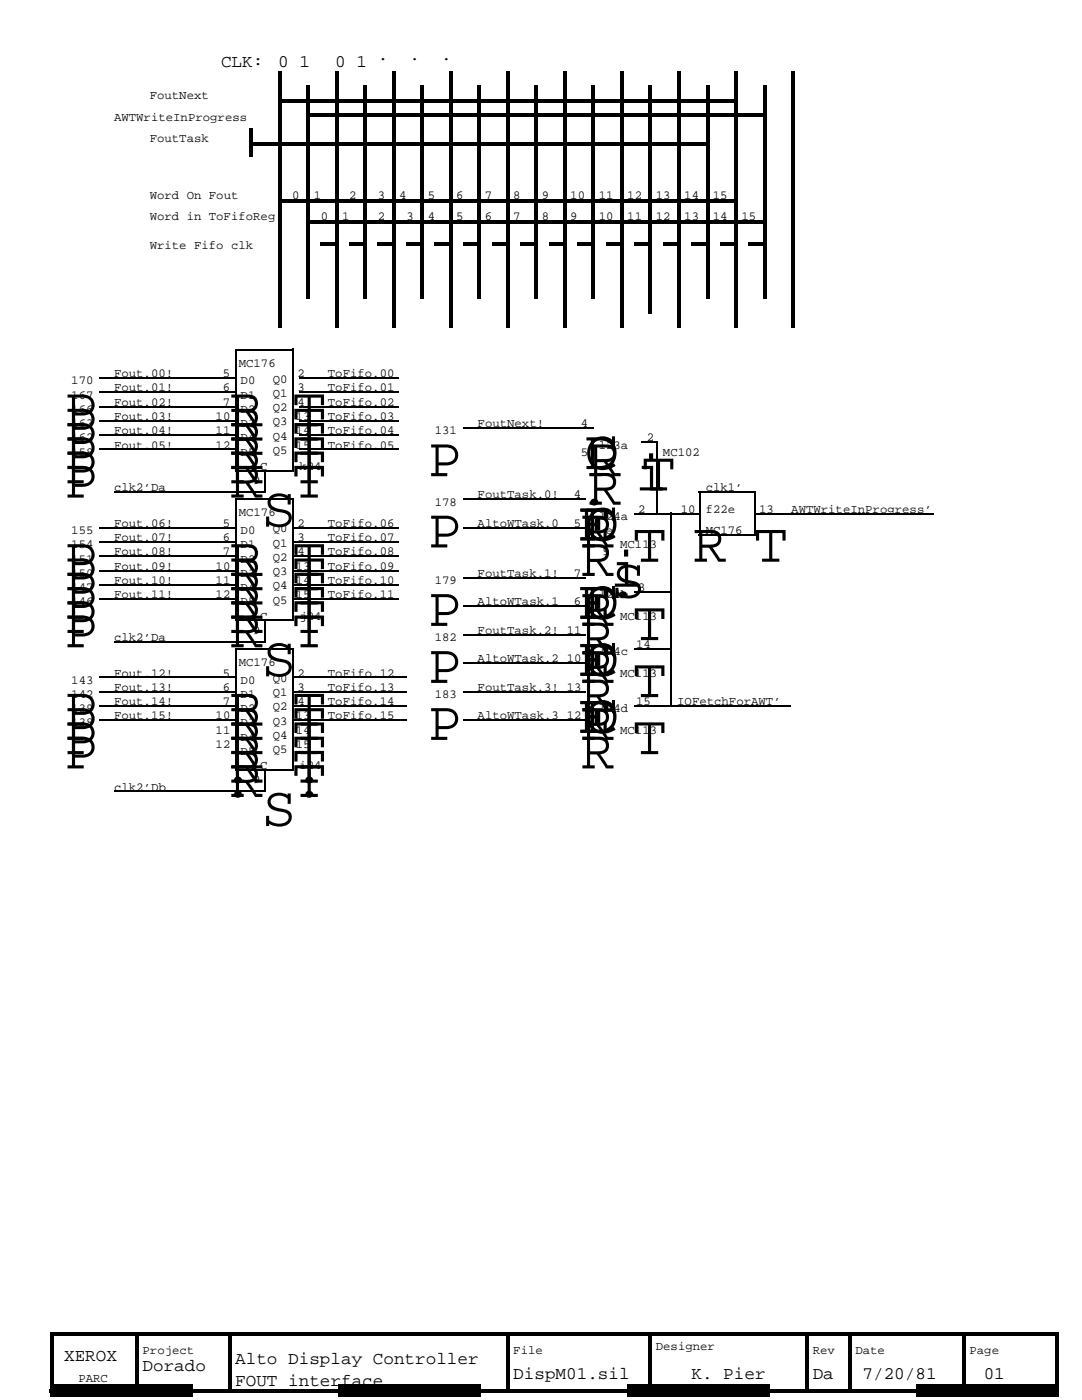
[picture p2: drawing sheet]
<svg xmlns="http://www.w3.org/2000/svg" width="216mm" height="279mm" viewBox="0 0 216 279" stroke-linecap="round" stroke-linejoin="round" font-family="sans-serif">
<defs><g id="words">
<g font-size="11.3">
<text x="12.8" y="85.1">P</text>
<text x="12.8" y="87.9">P</text>
<text x="45.9" y="87.9">R</text>
<text x="45.9" y="85.1">R</text>
<text x="58.3" y="87.9">T</text>
<text x="58.3" y="85.1">T</text>
<text x="12.8" y="90.8">P</text>
<text x="12.8" y="93.6">P</text>
<text x="45.9" y="93.6">R</text>
<text x="45.9" y="90.8">R</text>
<text x="58.3" y="93.6">T</text>
<text x="58.3" y="90.8">T</text>
<text x="85.4" y="95">P</text>
<text x="116.6" y="93.6">C</text>
<text x="116.6" y="93.6">D</text>
<text x="117.3" y="95">R</text>
<text x="12.8" y="96.5">P</text>
<text x="12.8" y="99.3">P</text>
<text x="45.9" y="99.3">R T</text>
<text x="45.9" y="96.5">R</text>
<text x="58.3" y="96.5">T</text>
<text x="115.2" y="100.7">.R</text>
<text x="126.6" y="97.9">i</text>
<text x="128" y="97.9">T</text>
<text x="52.3" y="105">S</text>
<text x="115.2" y="107.8">E</text>
<text x="115.2" y="107.8">F</text>
<text x="116.6" y="107.8">C</text>
<text x="116.6" y="107.8">D</text>
<text x="85.4" y="109.3">P</text>
<text x="115.9" y="109.3">R</text>
<text x="126.2" y="112.1">T</text>
<text x="138.3" y="112.1">R T</text>
<text x="12.8" y="117.8">P</text>
<text x="12.8" y="115">P</text>
<text x="45.9" y="117.8">R</text>
<text x="45.9" y="115">R</text>
<text x="58.3" y="117.8">T</text>
<text x="58.3" y="115">T</text>
<text x="115.9" y="115">Ri</text>
<text x="120.9" y="119.2">.</text>
<text x="122" y="119.2">S</text>
<text x="12.8" y="123.5">P</text>
<text x="12.8" y="120.6">P</text>
<text x="45.9" y="123.5">R</text>
<text x="45.9" y="120.6">R</text>
<text x="58.3" y="123.5">T</text>
<text x="58.3" y="120.6">T</text>
<text x="85.4" y="124.9">P</text>
<text x="115.2" y="123.5">E</text>
<text x="115.2" y="123.5">F</text>
<text x="115.9" y="124.9">R</text>
<text x="116.6" y="123.5">C</text>
<text x="116.6" y="123.5">D</text>
<text x="12.8" y="129.2">P</text>
<text x="12.8" y="126.3">P</text>
<text x="45.9" y="129.2">R T</text>
<text x="45.9" y="126.3">R</text>
<text x="58.3" y="126.3">T</text>
<text x="115.9" y="130.6">R</text>
<text x="126.2" y="127.8">T</text>
<text x="52.3" y="134.9">S</text>
<text x="85.4" y="136.3">P</text>
<text x="115.2" y="134.9">E</text>
<text x="115.2" y="134.9">F</text>
<text x="115.9" y="136.3">R</text>
<text x="116.6" y="134.9">C</text>
<text x="116.6" y="134.9">D</text>
<text x="115.9" y="142">R</text>
<text x="126.2" y="139.1">T</text>
<text x="12.8" y="144.8">P</text>
<text x="12.8" y="147.7">P</text>
<text x="45.9" y="147.7">R</text>
<text x="45.9" y="144.8">R</text>
<text x="58.3" y="147.7">T</text>
<text x="58.3" y="144.8">T</text>
<text x="85.4" y="147.7">P</text>
<text x="115.2" y="146.2">E</text>
<text x="115.2" y="146.2">F</text>
<text x="115.9" y="147.7">R</text>
<text x="116.6" y="146.2">C</text>
<text x="116.6" y="146.2">D</text>
<text x="12.8" y="150.5">P</text>
<text x="12.8" y="153.4">P</text>
<text x="45.9" y="153.4">R</text>
<text x="45.9" y="150.5">R</text>
<text x="58.3" y="153.4">T</text>
<text x="58.3" y="150.5">T</text>
<text x="115.9" y="153.4">R</text>
<text x="126.2" y="150.5">T</text>
<text x="44.1" y="156.2">.R</text>
<text x="44.1" y="159.1">.R T</text>
<text x="58.3" y="156.2">T</text>
<text x="58.3" y="159.1">.</text>
<text x="58.3" y="156.2">.</text>
<text x="52.3" y="164.7">S</text>
</g>
<g font-size="3.5">
<text x="75.4" y="12">.</text>
<text x="81.7" y="12">.</text>
<text x="88.1" y="12">.</text>
<text x="44.1" y="13.4">CLK:</text>
<text x="55.5" y="13.4">0 1</text>
<text x="66.9" y="13.4">0</text>
<text x="71.1" y="13.4">1</text>
<text x="12.8" y="271.6">XEROX</text>
<text x="28.5" y="273.7">Dorado</text>
<text x="46.9" y="272.3">Alto Display Controller</text>
<text x="102.4" y="275.1">DispM01.sil</text>
<text x="138" y="275.1">K. Pier</text>
<text x="162.2" y="275.1">Da</text>
<text x="172.1" y="275.1">7/20/81</text>
<text x="196.3" y="275.1">01</text>
<text x="46.9" y="276.6">FOUT interface</text>
</g>
<g font-size="2.5">
<text x="29.9" y="19.8">FoutNext</text>
<text x="22.8" y="24.1">AWTWriteInProgress</text>
<text x="29.9" y="28.3">FoutTask</text>
<text x="29.9" y="39.7">Word On Fout</text>
<text x="58.3" y="39.7">0</text>
<text x="62.6" y="39.7">1</text>
<text x="69.7" y="39.7">2</text>
<text x="75.4" y="39.7">3</text>
<text x="79.7" y="39.7">4</text>
<text x="85.4" y="39.7">5</text>
<text x="91" y="39.7">6</text>
<text x="96.7" y="39.7">7</text>
<text x="102.4" y="39.7">8</text>
<text x="108.1" y="39.7">9</text>
<text x="113.8" y="39.7">10</text>
<text x="119.5" y="39.7">11</text>
<text x="125.2" y="39.7">12</text>
<text x="130.9" y="39.7">13</text>
<text x="136.6" y="39.7">14</text>
<text x="142.2" y="39.7">15</text>
<text x="29.9" y="44">Word in ToFifoReg</text>
<text x="64" y="44">0</text>
<text x="68.3" y="44">1</text>
<text x="75.4" y="44">2</text>
<text x="81.1" y="44">3</text>
<text x="85.4" y="44">4</text>
<text x="91" y="44">5</text>
<text x="96.7" y="44">6</text>
<text x="102.4" y="44">7</text>
<text x="108.1" y="44">8</text>
<text x="113.8" y="44">9</text>
<text x="119.5" y="44">10</text>
<text x="125.2" y="44">11</text>
<text x="130.9" y="44">12</text>
<text x="136.6" y="44">13</text>
<text x="142.2" y="44">14</text>
<text x="147.9" y="44">15</text>
<text x="29.9" y="49.7">Write Fifo clk</text>
<text x="14.2" y="76.7">170</text>
<text x="22.8" y="75.3">Fout.00!</text>
<text x="44.4" y="75.3">5</text>
<text x="47.7" y="73.1">MC176</text>
<text x="48" y="76.7">D0</text>
<text x="54.4" y="76.3">Q0</text>
<text x="59.4" y="75.3">2</text>
<text x="65.4" y="75.3">ToFifo.00</text>
<text x="14.2" y="79.6">167</text>
<text x="14.2" y="82.4">166</text>
<text x="22.8" y="78.1">Fout.01!</text>
<text x="22.8" y="81">Fout.02!</text>
<text x="22.8" y="83.8">Fout.03!</text>
<text x="43" y="83.8">10</text>
<text x="44.4" y="81">7</text>
<text x="44.4" y="78.1">6</text>
<text x="48" y="82.4">D2</text>
<text x="48" y="79.5">D1</text>
<text x="54.4" y="82">Q2</text>
<text x="54.4" y="79.2">Q1</text>
<text x="59" y="83.8">13</text>
<text x="59.4" y="81">4</text>
<text x="59.4" y="78.1">3</text>
<text x="65.4" y="78.1">ToFifo.01</text>
<text x="65.4" y="81">ToFifo.02</text>
<text x="65.4" y="83.8">ToFifo.03</text>
<text x="14.2" y="85.2">163</text>
<text x="14.2" y="88.1">162</text>
<text x="22.8" y="86.7">Fout.04!</text>
<text x="22.8" y="89.5">Fout.05!</text>
<text x="43" y="89.5">12</text>
<text x="43" y="86.7">11</text>
<text x="48" y="88.1">D4</text>
<text x="48" y="85.2">D3</text>
<text x="54.4" y="87.7">Q4</text>
<text x="54.4" y="84.9">Q3</text>
<text x="59" y="89.5">15</text>
<text x="59" y="86.7">14</text>
<text x="65.4" y="86.7">ToFifo.04</text>
<text x="65.4" y="89.5">ToFifo.05</text>
<text x="86.8" y="86.7">131</text>
<text x="95.3" y="85.2">FoutNext!</text>
<text x="115.9" y="85.2">4</text>
<text x="119.5" y="89.5">l23a</text>
<text x="129.1" y="88.1">2</text>
<text x="14.2" y="90.9">158</text>
<text x="48" y="90.9">D5</text>
<text x="51.9" y="93.8">C</text>
<text x="54.4" y="90.6">Q5</text>
<text x="59.7" y="93.8">k24</text>
<text x="115.9" y="90.9">5</text>
<text x="132.3" y="90.9">MC102</text>
<text x="22.8" y="98">clk2’Da</text>
<text x="50.5" y="96.6">9</text>
<text x="86.8" y="100.9">178</text>
<text x="95.3" y="99.5">FoutTask.0!</text>
<text x="114.5" y="99.5">4</text>
<text x="140.8" y="98">clk1’</text>
<text x="14.2" y="106.6">155</text>
<text x="22.8" y="105.2">Fout.06!</text>
<text x="44.4" y="105.2">5</text>
<text x="47.6" y="103">MC176</text>
<text x="48" y="106.6">D0</text>
<text x="54.4" y="106.2">Q0</text>
<text x="59.4" y="105.2">2</text>
<text x="65.4" y="105.2">ToFifo.06</text>
<text x="95.3" y="105.2">AltoWTask.0</text>
<text x="114.5" y="105.2">5</text>
<text x="119.5" y="103.7">l24a</text>
<text x="120.9" y="106.6">e</text>
<text x="127.3" y="102.3">2</text>
<text x="135.8" y="102.3">10</text>
<text x="140.8" y="102.3">f22e</text>
<text x="140.8" y="106.6">MC176</text>
<text x="151.5" y="102.3">13</text>
<text x="157.9" y="102.3">AWTWriteInProgress’</text>
<text x="14.2" y="109.4">154</text>
<text x="14.2" y="112.3">151</text>
<text x="22.8" y="108">Fout.07!</text>
<text x="22.8" y="110.9">Fout.08!</text>
<text x="22.8" y="113.7">Fout.09!</text>
<text x="43" y="113.7">10</text>
<text x="44.4" y="110.8">7</text>
<text x="44.4" y="108">6</text>
<text x="48" y="112.3">D2</text>
<text x="48" y="109.4">D1</text>
<text x="54.4" y="111.9">Q2</text>
<text x="54.4" y="109.1">Q1</text>
<text x="59" y="113.7">13</text>
<text x="59.4" y="110.8">4</text>
<text x="59.4" y="108">3</text>
<text x="65.4" y="108">ToFifo.07</text>
<text x="65.4" y="110.9">ToFifo.08</text>
<text x="65.4" y="113.7">ToFifo.09</text>
<text x="120.2" y="110.8">9</text>
<text x="123.8" y="109.4">MC113</text>
<text x="14.2" y="115.1">150</text>
<text x="14.2" y="118">147</text>
<text x="22.8" y="116.5">Fout.10!</text>
<text x="22.8" y="119.4">Fout.11!</text>
<text x="43" y="119.4">12</text>
<text x="43" y="116.5">11</text>
<text x="48" y="118">D4</text>
<text x="48" y="115.1">D3</text>
<text x="54.4" y="117.6">Q4</text>
<text x="54.4" y="114.8">Q3</text>
<text x="59" y="119.4">15</text>
<text x="59" y="116.5">14</text>
<text x="65.4" y="119.4">ToFifo.11</text>
<text x="65.4" y="116.5">ToFifo.10</text>
<text x="86.8" y="116.5">179</text>
<text x="95.3" y="115.1">FoutTask.1!</text>
<text x="114.5" y="115.1">7</text>
<text x="119.5" y="119.4">l24b</text>
<text x="127.3" y="118">3</text>
<text x="14.2" y="120.8">146</text>
<text x="48" y="120.8">D5</text>
<text x="51.9" y="123.7">C</text>
<text x="54.4" y="120.5">Q5</text>
<text x="59.7" y="123.7">j24</text>
<text x="95.3" y="120.8">AltoWTask.1</text>
<text x="114.5" y="120.8">6</text>
<text x="123.8" y="123.7">MC113</text>
<text x="22.8" y="127.9">clk2’Da</text>
<text x="50.5" y="126.5">9</text>
<text x="86.8" y="127.9">182</text>
<text x="95.3" y="126.5">FoutTask.2! 11</text>
<text x="119.5" y="130.8">l24c</text>
<text x="126.9" y="129.3">14</text>
<text x="14.2" y="136.5">143</text>
<text x="22.8" y="135">Fout.12!</text>
<text x="22.8" y="137.9">Fout.13!</text>
<text x="44.4" y="137.9">6</text>
<text x="44.4" y="135">5</text>
<text x="47.7" y="132.9">MC176</text>
<text x="48" y="136.4">D0</text>
<text x="54.4" y="136.1">Q0</text>
<text x="59.4" y="137.9">3</text>
<text x="59.4" y="135">2</text>
<text x="65.4" y="135">ToFifo.12</text>
<text x="65.4" y="137.9">ToFifo.13</text>
<text x="95.3" y="132.2">AltoWTask.2</text>
<text x="95.3" y="137.9">FoutTask.3! 13</text>
<text x="113.1" y="132.2">10</text>
<text x="123.8" y="135">MC113</text>
<text x="14.2" y="139.3">142</text>
<text x="14.2" y="142.1">139</text>
<text x="22.8" y="140.7">Fout.14!</text>
<text x="22.8" y="143.6">Fout.15!</text>
<text x="43" y="143.6">10</text>
<text x="44.4" y="140.7">7</text>
<text x="48" y="142.1">D2</text>
<text x="48" y="139.3">D1</text>
<text x="54.4" y="141.8">Q2</text>
<text x="54.4" y="138.9">Q1</text>
<text x="59" y="143.6">13</text>
<text x="59.4" y="140.7">4</text>
<text x="65.4" y="140.7">ToFifo.14</text>
<text x="65.4" y="143.6">ToFifo.15</text>
<text x="86.8" y="139.3">183</text>
<text x="95.3" y="143.6">AltoWTask.3</text>
<text x="113.1" y="143.6">12</text>
<text x="119.5" y="142.1">l24d</text>
<text x="126.9" y="140.7">15</text>
<text x="135.1" y="140.7">IOFetchForAWT’</text>
<text x="14.2" y="145">138</text>
<text x="43" y="149.2">12</text>
<text x="43" y="146.4">11</text>
<text x="48" y="147.8">D4</text>
<text x="48" y="145">D3</text>
<text x="54.4" y="147.5">Q4</text>
<text x="54.4" y="144.6">Q3</text>
<text x="59" y="149.2">15</text>
<text x="59" y="146.4">14</text>
<text x="123.8" y="146.4">MC113</text>
<text x="48" y="150.7">D5</text>
<text x="51.9" y="153.5">C</text>
<text x="54.4" y="150.3">Q5</text>
<text x="59.7" y="153.5">i24</text>
<text x="22.8" y="157.8">clk2’Db</text>
<text x="50.5" y="156.4">9</text>
<text x="130.9" y="269.4">Designer</text>
<text x="15.7" y="275.8">PARC</text>
<text x="28.5" y="270.2">Project</text>
<text x="102.4" y="270.2">File</text>
<text x="162.2" y="270.2">Rev</text>
<text x="170.7" y="270.2">Date</text>
<text x="193.4" y="270.2">Page</text>
</g>
</g></defs>
<g fill="#000">
<path d="M49.8 28.3h91v.8h-91zM49.8 25.5h.7v5.7h-.7zM55.5 19.8h91v.7h-91zM61.2 22.7h91v.7h-91zM55.5 39.7h91v.7h-91zM61.2 44h91v.7h-91zM61.2 17h.7v42.6h-.7zM64 48.3h2.9v.7h-2.9zM69.7 48.3h2.8v.7h-2.8zM72.6 17h.7v42.6h-.7zM75.4 48.3h2.8v.7h-2.8zM81.1 48.3h2.8v.7h-2.8z"/>
<path d="M83.9 17h.7v42.6h-.7zM86.8 48.3h2.8v.7h-2.8zM92.5 48.3h2.8v.7h-2.8zM95.3 17h.7v42.6h-.7zM98.1 48.3h2.9v.7h-2.9zM103.8 48.3h2.9v.7h-2.9zM106.7 17h.7v42.6h-.7zM109.5 48.3h2.9v.7h-2.9zM115.2 48.3h2.9v.7h-2.9zM118.1 17h.7v42.6h-.7zM120.9 48.3h2.9v.7h-2.9zM126.6 48.3h2.8v.7h-2.8z"/>
<path d="M132.3 48.3h2.8v.7h-2.8zM138 48.3h2.8v.7h-2.8zM140.8 17h.7v42.6h-.7zM143.7 48.3h2.8v.7h-2.8zM149.4 48.3h2.8v.7h-2.8zM152.2 17h.7v42.6h-.7zM55.5 14.1h.7v51.2h-.7zM66.9 14.1h.7v51.2h-.7zM78.2 14.1h.8v51.2h-.8zM89.6 14.1h.7v51.2h-.7zM101 14.1h.7v51.2h-.7zM112.4 14.1h.7v51.2h-.7z"/>
<path d="M123.8 14.1h.7v51.2h-.7zM129.4 17h.7v45.5h-.7zM135.1 14.1h.7v51.2h-.7zM146.5 14.1h.7v51.2h-.7zM157.9 14.1h.7v51.2h-.7zM10 276.2h28.4v2.5h-28.4zM10 265.9h201.2v.7h-201.2zM10 277.3h200.5v.7h-200.5zM10 265.9h.7v11.4h-.7zM27 265.9h.7v11.4h-.7zM45.5 265.9h.7v11.4h-.7zM67.6 276.2h28.4v2.5h-28.4z"/>
<path d="M101 265.9h.7v11.4h-.7zM125.2 276.2h28.4v2.5h-28.4zM129.4 265.9h.7v11.4h-.7zM160.7 265.9h.7v11.4h-.7zM169.3 265.9h.7v11.4h-.7zM182.8 276.2h28.4v2.5h-28.4zM192 265.9h.7v11.4h-.7zM210.5 265.9h.7v12.1h-.7z"/>
</g>
<g fill="none" stroke="#000" stroke-width=".36">
<path d="M19.9 78.3h27.4M19.9 75.5h27.4M46.9 69.8h11.4M47.1 69.6v24.5M58.5 69.6v24.2M59.7 78.3h20M59.7 75.5h20M19.9 89.7h27.4M19.9 86.8h27.4M19.9 84h27.4M19.9 81.2h27.4M22.8 98.2h30.2"/>
<path d="M46.9 99.6h11.4M46.9 93.9h11.8M47.1 99.5v24.5M52.8 93.8v4.2M58.5 99.5v24.2M59.7 89.7h20M59.7 86.8h20M59.7 84h20M59.7 81.2h20M92.5 99.6h24.5M92.5 85.4h25.9M128 88.3h2.9"/>
<path d="M131 88.1v14.2M139.4 98.2h11M139.6 98v8.9M150.6 98v8.6M19.9 105.3h27.4M19.9 108.2h27.4M19.9 111h27.4M19.9 113.9h27.4M19.9 116.7h27.4M19.9 119.6h27.4M58.3 105.3h21.4M58.3 108.2h21.4"/>
<path d="M58.3 111h21.4M58.3 113.9h21.4M58.3 116.7h21.4M58.3 119.6h21.4M92.5 105.3h24.5M92.5 115.3h24.5M126.6 102.5h12.8M126.6 118.1h7.1M133.9 102.3v38.8M139.4 106.8h11.4M150.8 102.5h35.5M19.9 138h27.4"/>
<path d="M19.9 135.2h27.4M22.8 128.1h30.2M46.9 129.5h11.4M46.9 123.8h11.8M47.1 129.3v24.6M52.8 123.6v4.3M58.3 138h22.8M58.3 135.2h22.8M58.5 129.3v24.2M92.5 138h24.5M92.5 121h24.5M92.5 126.7h24.5"/>
<path d="M92.5 132.4h24.5M126.6 129.5h7.1M19.9 140.9h27.4M19.9 143.7h27.4M22.8 158h30.2M46.9 153.7h11.8M52.8 153.5v4.3M58.3 140.9h22.8M58.3 143.7h22.8M92.5 143.7h24.5M126.6 140.9h31.3"/>
</g>
<use href="#words"/>
</svg>
